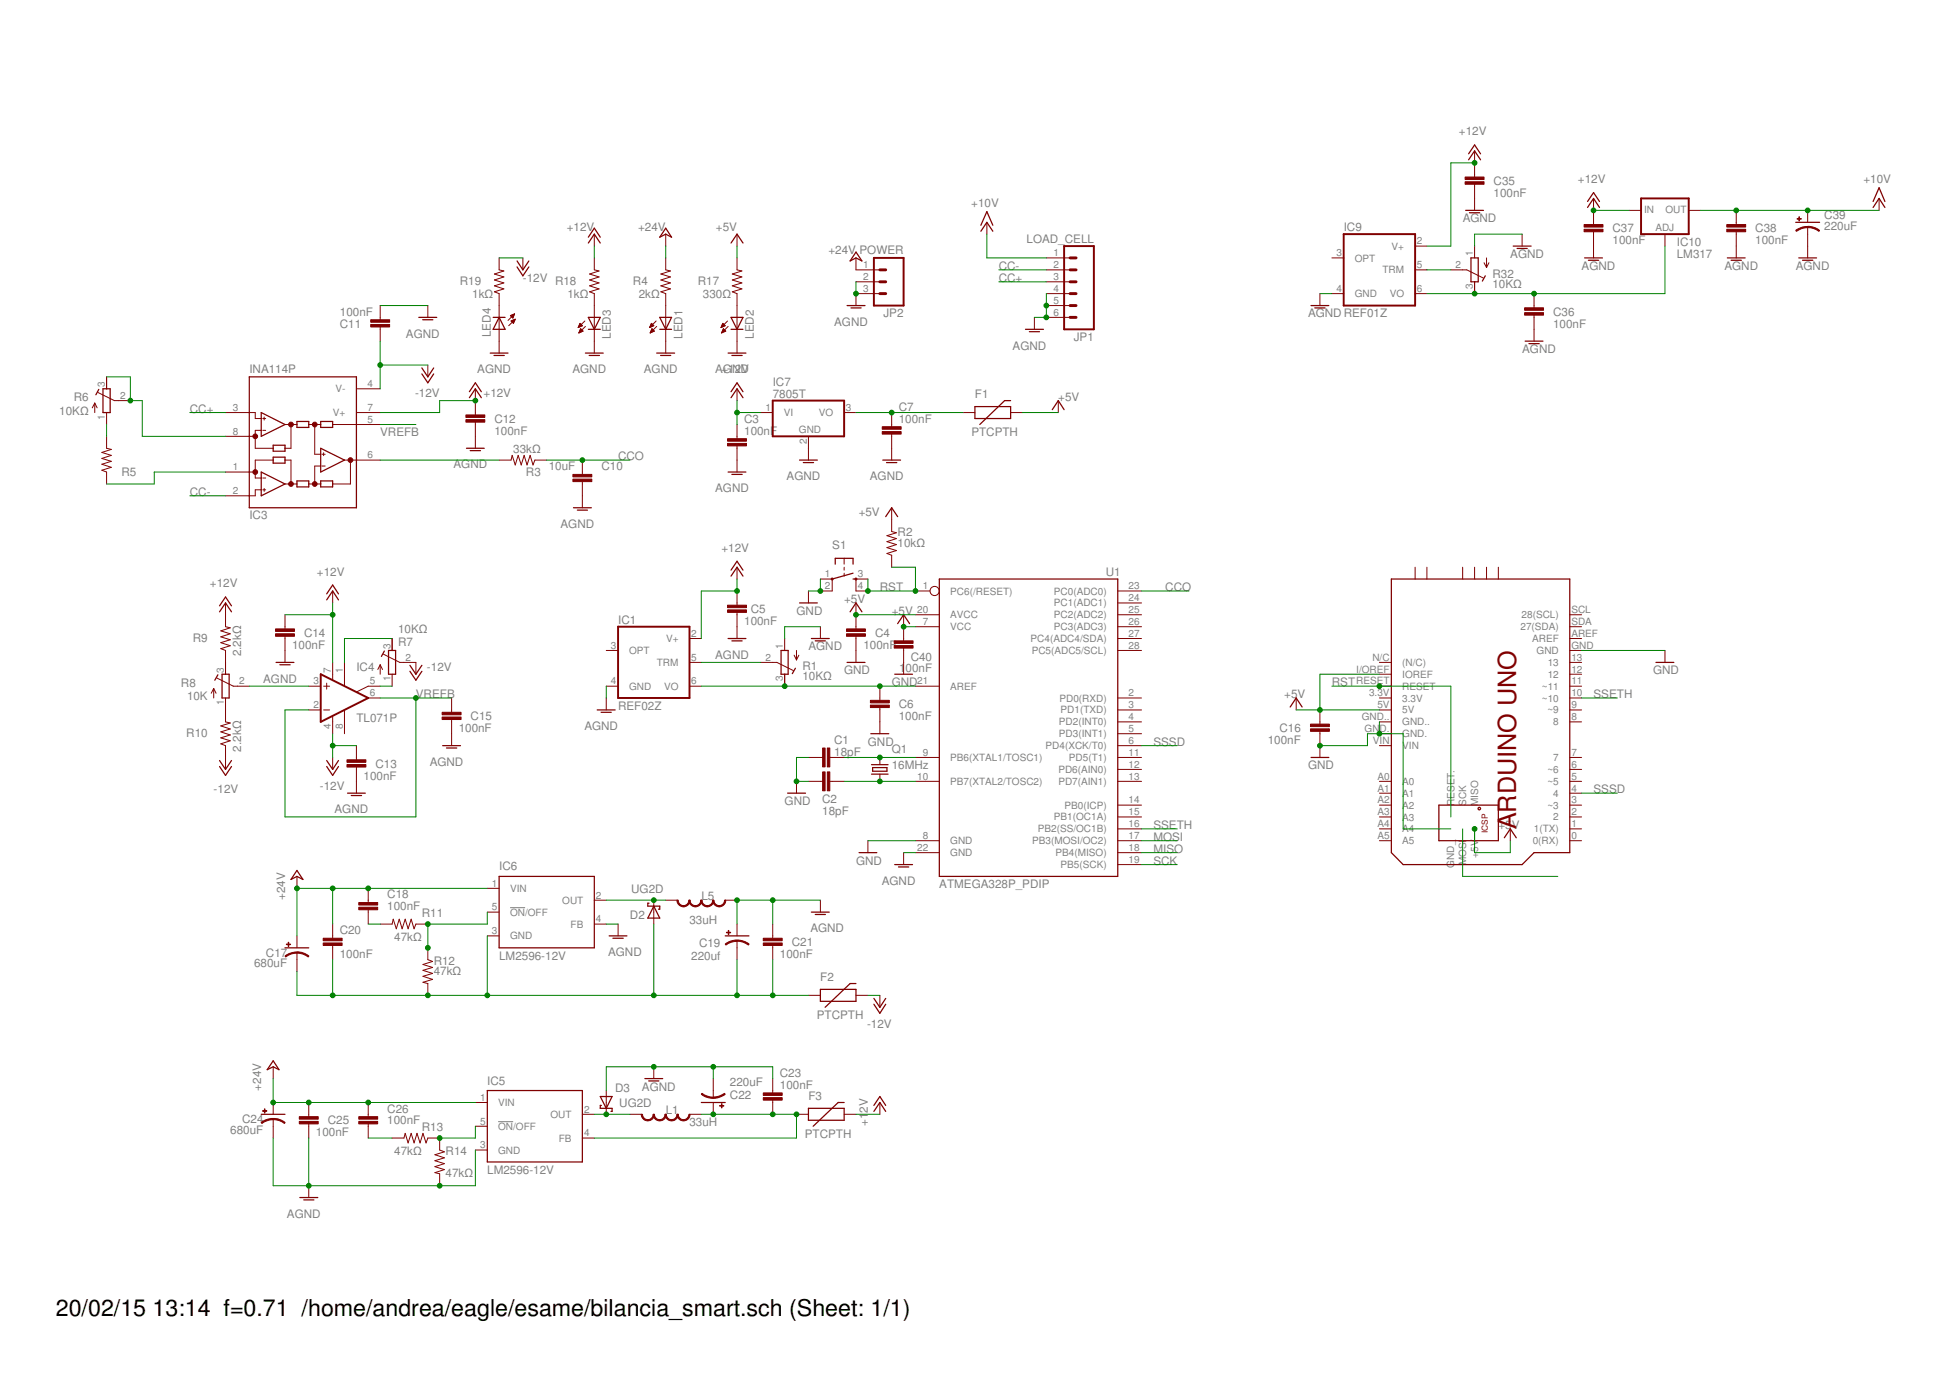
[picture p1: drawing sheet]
<svg xmlns="http://www.w3.org/2000/svg" width="297mm" height="210mm" viewBox="0 0 297 210" stroke-linecap="round" stroke-linejoin="round" font-family="sans-serif">
<defs><g id="words">
<text font-size="3.8" fill="#800000" x="231" y="126.3" transform="rotate(-90 231 126.3)">ARDUINO UNO</text>
<g font-size="3.5">
<text x="8.5" y="200.4">20/02/15</text>
<text x="23.2" y="200.4">13:14 f=0.71 /home/andrea/eagle/esame/bilancia_smart.sch (Sheet: 1/1)</text>
</g>
<g font-size="1.8" fill="#808080">
<text x="222.2" y="20.6">+12V</text>
<text x="227.5" y="30">100nF</text>
<text x="227.5" y="28.1">C35</text>
<text x="240.4" y="27.9">+12V</text>
<text x="283.8" y="27.9">+10V</text>
<text x="86.3" y="35.1">+12V</text>
<text x="97.2" y="35.1">+24V</text>
<text x="109.1" y="35.1">+5V</text>
<text x="147.9" y="31.5">+10V</text>
<text x="204.7" y="35.2">IC9</text>
<text x="222.8" y="33.9">AGND</text>
<text x="245.6" y="35.4">C37</text>
<text x="267.4" y="35.4">C38</text>
<text x="277.9" y="35">220uF</text>
<text x="277.9" y="33.4">C39</text>
<text x="126.2" y="38.8">+24V POWER</text>
<text x="152.1" y="41.1">CC-</text>
<text x="156.4" y="36.9">LOAD_CELL</text>
<text x="230.1" y="39.3">AGND</text>
<text x="240.9" y="41.1">AGND</text>
<text x="245.6" y="37.2">100nF</text>
<text x="255.4" y="39.3">LM317</text>
<text x="255.4" y="37.5">IC10</text>
<text x="262.7" y="41.1">AGND</text>
<text x="267.4" y="37.2">100nF</text>
<text x="273.5" y="41.1">AGND</text>
<text x="70.1" y="43.4">R19</text>
<text x="71.9" y="45.5">1kΩ</text>
<text x="79.7" y="42.9">-12V</text>
<text x="84.6" y="43.4">R18</text>
<text x="86.4" y="45.5">1kΩ</text>
<text x="96.4" y="43.4">R4</text>
<text x="97.3" y="45.5">2kΩ</text>
<text x="106.3" y="43.4">R17</text>
<text x="107.1" y="45.5">330Ω</text>
<text x="152.1" y="42.9">CC+</text>
<text x="227.3" y="43.8">10KΩ</text>
<text x="227.3" y="42.3">R32</text>
<text x="51.8" y="49.9">C11</text>
<text x="51.8" y="48.1">100nF</text>
<text x="61.8" y="51.4">AGND</text>
<text x="74.8" y="51.3" transform="rotate(-90 74.8 51.3)">LED4</text>
<text x="93.1" y="51.6" transform="rotate(-90 93.1 51.6)">LED3</text>
<text x="103.9" y="51.6" transform="rotate(-90 103.9 51.6)">LED1</text>
<text x="114.8" y="51.6" transform="rotate(-90 114.8 51.6)">LED2</text>
<text x="127.1" y="49.6">AGND</text>
<text x="134.6" y="48.4">JP2</text>
<text x="154.2" y="53.2">AGND</text>
<text x="163.6" y="52">JP1</text>
<text x="199.3" y="48.4">AGND REF01Z</text>
<text x="231.9" y="53.8">AGND</text>
<text x="236.6" y="49.9">100nF</text>
<text x="236.6" y="48.1">C36</text>
<text x="38" y="56.9">INA114P</text>
<text x="72.7" y="56.9">AGND</text>
<text x="87.2" y="56.9">AGND</text>
<text x="98.1" y="56.9">AGND</text>
<text x="108.9" y="56.9">A+G1ND</text>
<text x="111.9" y="56.9">2V</text>
<text x="117.7" y="58.8">IC7</text>
<text x="9" y="63.2">10KΩ</text>
<text x="11.3" y="61.1">R6</text>
<text x="28.9" y="62.8">CC+</text>
<text x="63.2" y="60.5">-12V</text>
<text x="73.7" y="60.5">+12V</text>
<text x="75.3" y="64.4">C12</text>
<text x="113.4" y="64.4">C3</text>
<text x="117.7" y="60.6">7805T</text>
<text x="136.9" y="64.4">100nF</text>
<text x="136.9" y="62.6">C7</text>
<text x="148.5" y="60.7">F1</text>
<text x="161.2" y="61">+5V</text>
<text x="57.9" y="66.5">VREFB</text>
<text x="69.1" y="71.4">AGND</text>
<text x="75.3" y="66.2">100nF</text>
<text x="78.2" y="69">33kΩ</text>
<text x="83.6" y="71.6">10uF</text>
<text x="91.6" y="71.6">C10</text>
<text x="94.2" y="70.1">CCO</text>
<text x="113.4" y="66.2">100nF</text>
<text x="148" y="66.5">PTCPTH</text>
<text x="18.5" y="72.4">R5</text>
<text x="28.9" y="75.5">CC-</text>
<text x="80.1" y="72.4">R3</text>
<text x="108.9" y="75">AGND</text>
<text x="119.8" y="73.2">AGND</text>
<text x="132.5" y="73.2">AGND</text>
<text x="38" y="79.1">IC3</text>
<text x="85.4" y="80.4">AGND</text>
<text x="126.8" y="83.7">S1</text>
<text x="130.8" y="78.6">+5V</text>
<text x="136.7" y="83.3">10kΩ</text>
<text x="136.7" y="81.7">R2</text>
<text x="32" y="89.5">+12V</text>
<text x="48.3" y="87.7">+12V</text>
<text x="109.9" y="84">+12V</text>
<text x="168.4" y="87.7">U1</text>
<text x="94.2" y="95">IC1</text>
<text x="113.4" y="95.2">100nF</text>
<text x="114.4" y="93.4">C5</text>
<text x="121.3" y="93.6">GND</text>
<text x="128.6" y="91.8">+5V</text>
<text x="134" y="90">RST</text>
<text x="135.8" y="93.6">+5V</text>
<text x="177.5" y="90">CCO</text>
<text x="29.4" y="97.8">R9</text>
<text x="36.7" y="100" transform="rotate(-90 36.7 100)">2.2kΩ</text>
<text x="44.5" y="98.8">100nF</text>
<text x="46.3" y="97">C14</text>
<text x="60.6" y="96.4">10KΩ</text>
<text x="60.6" y="98.4">R7</text>
<text x="108.9" y="100.4">AGND</text>
<text x="123.1" y="99.1">AGND</text>
<text x="131.5" y="98.8">100nF</text>
<text x="133.3" y="97">C4</text>
<text x="138.7" y="100.6">C40</text>
<text x="27.6" y="104.6">R8</text>
<text x="28.5" y="106.7">10K</text>
<text x="40.1" y="104">AGND</text>
<text x="54.3" y="102.3">IC4</text>
<text x="63.3" y="106.3">VREFB</text>
<text x="65" y="102.2">-12V</text>
<text x="122.2" y="103.6">10KΩ</text>
<text x="122.2" y="102.1">R1</text>
<text x="128.6" y="102.7">GND</text>
<text x="135.8" y="104.5">GND</text>
<text x="136.9" y="107.9">C6</text>
<text x="137" y="102.4">100nF</text>
<text x="195.6" y="106.3">+5V</text>
<text x="202.9" y="104.5">RST</text>
<text x="242.7" y="106.3">SSETH</text>
<text x="251.8" y="102.7">GND</text>
<text x="28.4" y="112.3">R10</text>
<text x="54.3" y="110">TL071P</text>
<text x="69.9" y="111.5">100nF</text>
<text x="71.7" y="109.7">C15</text>
<text x="89" y="111.2">AGND</text>
<text x="94.2" y="108.1">REF02Z</text>
<text x="127" y="113.3">C1</text>
<text x="132.2" y="113.6">GND</text>
<text x="136.9" y="109.7">100nF</text>
<text x="175.7" y="113.6">SSSD</text>
<text x="193.1" y="113.3">100nF</text>
<text x="194.9" y="111.5">C16</text>
<text x="36.7" y="114.5" transform="rotate(-90 36.7 114.5)">2.2kΩ</text>
<text x="55.4" y="118.7">100nF</text>
<text x="57.2" y="116.9">C13</text>
<text x="65.5" y="116.7">AGND</text>
<text x="127.1" y="115.1">18pF</text>
<text x="135.8" y="117.2">16MHz</text>
<text x="135.8" y="114.7">Q1</text>
<text x="199.3" y="117.2">GND</text>
<text x="32.5" y="120.8">-12V</text>
<text x="48.7" y="120.3">-12V</text>
<text x="51" y="123.9">AGND</text>
<text x="119.5" y="122.6">GND</text>
<text x="125.2" y="122.4">C2</text>
<text x="125.3" y="124.2">18pF</text>
<text x="242.7" y="120.8">SSSD</text>
<text x="130.4" y="131.7">GND</text>
<text x="175.7" y="131.7">SCK</text>
<text x="175.7" y="129.9">MISO</text>
<text x="175.7" y="128.1">MOSI</text>
<text x="175.7" y="126.3">SSETH</text>
<text x="228.2" y="126.3">+5V</text>
<text x="43.4" y="137.1" transform="rotate(-90 43.4 137.1)">+24V</text>
<text x="59" y="136.9">C18</text>
<text x="76" y="132.6">IC6</text>
<text x="96.1" y="135.9">UG2D</text>
<text x="106.8" y="137.1">L5</text>
<text x="134.3" y="134.8">AGND</text>
<text x="143.1" y="135.3">ATMEGA328P_PDIP</text>
<text x="51.8" y="142.3">C20</text>
<text x="59" y="138.7">100nF</text>
<text x="60.1" y="143.3">47kΩ</text>
<text x="64.3" y="139.7">R11</text>
<text x="96" y="140">D2</text>
<text x="105" y="140.8">33uH</text>
<text x="123.4" y="142">AGND</text>
<text x="38.7" y="147.4">680uF</text>
<text x="40.5" y="145.7">C17</text>
<text x="51.8" y="145.9">100nF</text>
<text x="66.1" y="148.5">47kΩ</text>
<text x="66.1" y="146.9">R12</text>
<text x="76" y="146.2">LM2596-12V</text>
<text x="92.6" y="145.6">AGND</text>
<text x="105.3" y="146.3">220uf</text>
<text x="106.5" y="144.3">C19</text>
<text x="118.8" y="145.9">100nF</text>
<text x="120.6" y="144.1">C21</text>
<text x="125" y="149.4">F2</text>
<text x="124.4" y="155.2">PTCPTH</text>
<text x="132.1" y="156.5">-12V</text>
<text x="39.8" y="166.1" transform="rotate(-90 39.8 166.1)">+24V</text>
<text x="74.2" y="165.2">IC5</text>
<text x="93.7" y="166.3">D3</text>
<text x="97.8" y="166.1">AGND</text>
<text x="111.2" y="165.5">220uF</text>
<text x="111.2" y="167.5">C22</text>
<text x="118.8" y="165.8">100nF</text>
<text x="118.8" y="164">C23</text>
<text x="123.1" y="167.6">F3</text>
<text x="35.1" y="172.7">680uF</text>
<text x="36.9" y="171.1">C24</text>
<text x="48.1" y="173.1">100nF</text>
<text x="49.9" y="171.3">C25</text>
<text x="59" y="171.3">100nF</text>
<text x="59" y="169.5">C26</text>
<text x="64.3" y="172.3">R13</text>
<text x="94.3" y="168.6">UG2D</text>
<text x="101.4" y="169.7">L1</text>
<text x="105" y="171.6">33uH</text>
<text x="122.6" y="173.4">PTCPTH</text>
<text x="132.2" y="171.6" transform="rotate(-90 132.2 171.6)">+1</text>
<text x="132.2" y="169.5" transform="rotate(-90 132.2 169.5)">2V</text>
<text x="60.1" y="175.9">47kΩ</text>
<text x="67.9" y="179.3">47kΩ</text>
<text x="67.9" y="175.9">R14</text>
<text x="74.2" y="178.8">LM2596-12V</text>
<text x="43.7" y="185.5">AGND</text>
</g>
<g font-size="1.5" fill="#808080">
<text x="250.4" y="32.5">IN</text>
<text x="252.2" y="35.1">ADJ</text>
<text x="253.7" y="32.5">OUT</text>
<text x="131.5" y="40.9">1</text>
<text x="160.5" y="39">1</text>
<text x="160.5" y="40.9">2</text>
<text x="203.6" y="39">3</text>
<text x="206.4" y="39.8">OPT</text>
<text x="210.6" y="41.6">TRM</text>
<text x="212" y="38">V+</text>
<text x="215.8" y="40.9">5</text>
<text x="215.8" y="37.2">2</text>
<text x="221.7" y="40.9">2</text>
<text x="224.4" y="39" transform="rotate(-90 224.4 39)">1</text>
<text x="131.5" y="42.7">2</text>
<text x="131.5" y="44.5">3</text>
<text x="160.5" y="42.7">3</text>
<text x="160.5" y="44.5">4</text>
<text x="160.5" y="46.3">5</text>
<text x="203.6" y="44.5">4</text>
<text x="206.4" y="45.3">GND</text>
<text x="211.7" y="45.3">VO</text>
<text x="215.8" y="44.5">6</text>
<text x="224.4" y="44" transform="rotate(-90 224.4 44)">3</text>
<text x="160.5" y="48.1">6</text>
<text x="16" y="59" transform="rotate(-90 16 59)">3</text>
<text x="51.1" y="59.8">V-</text>
<text x="56" y="59">4</text>
<text x="16" y="63.9" transform="rotate(-90 16 63.9)">1</text>
<text x="18.3" y="60.8">2</text>
<text x="35.5" y="62.6">3</text>
<text x="50.7" y="63.4">V+</text>
<text x="56" y="62.6">7</text>
<text x="56" y="64.4">5</text>
<text x="116.6" y="62.6">1</text>
<text x="119.4" y="63.4">VI</text>
<text x="121.7" y="65.9">GND</text>
<text x="124.7" y="63.4">VO</text>
<text x="128.8" y="62.6">3</text>
<text x="35.5" y="71.7">1</text>
<text x="35.5" y="66.2">8</text>
<text x="56" y="69.8">6</text>
<text x="122.9" y="67.6" transform="rotate(-90 122.9 67.6)">2</text>
<text x="35.5" y="75.3">2</text>
<text x="125.7" y="88">1</text>
<text x="125.7" y="89.8">2</text>
<text x="130.6" y="88">3</text>
<text x="130.6" y="89.8">4</text>
<text x="140.6" y="89.8">1</text>
<text x="171.9" y="89.8">23</text>
<text x="139.7" y="93.4">20</text>
<text x="140.6" y="95.2">7</text>
<text x="144.7" y="94.2">AVCC</text>
<text x="144.7" y="90.6">PC6(/RESET)</text>
<text x="160.5" y="96">PC3(ADC3)</text>
<text x="160.5" y="94.2">PC2(ADC2)</text>
<text x="160.5" y="92.4">PC1(ADC1)</text>
<text x="160.5" y="90.6">PC0(ADC0)</text>
<text x="171.9" y="95.2">26</text>
<text x="171.9" y="93.4">25</text>
<text x="171.9" y="91.6">24</text>
<text x="231.6" y="96">27(SDA)</text>
<text x="231.8" y="94.2">28(SCL)</text>
<text x="239.4" y="93.4">SCL</text>
<text x="239.4" y="95.2">SDA</text>
<text x="59.5" y="98.8" transform="rotate(-90 59.5 98.8)">3</text>
<text x="61.8" y="100.6">2</text>
<text x="93.1" y="98.8">3</text>
<text x="95.8" y="99.6">OPT</text>
<text x="100.1" y="101.4">TRM</text>
<text x="101.5" y="97.8">V+</text>
<text x="105.3" y="100.6">5</text>
<text x="105.3" y="97">2</text>
<text x="116.6" y="100.6">2</text>
<text x="119.3" y="98.8" transform="rotate(-90 119.3 98.8)">1</text>
<text x="144.7" y="96">VCC</text>
<text x="157" y="97.8">PC4(ADC4/SDA)</text>
<text x="157.2" y="99.6">PC5(ADC5/SCL)</text>
<text x="171.9" y="98.8">28</text>
<text x="171.9" y="97">27</text>
<text x="209.1" y="100.6">N/C</text>
<text x="213.6" y="101.4">(N/C)</text>
<text x="233.4" y="97.8">AREF</text>
<text x="234.1" y="99.6">GND</text>
<text x="235.8" y="101.4">13</text>
<text x="239.4" y="97">AREF</text>
<text x="239.4" y="98.8">GND</text>
<text x="239.4" y="100.6">13</text>
<text x="34.1" y="107.4" transform="rotate(-90 34.1 107.4)">1</text>
<text x="34.1" y="102.5" transform="rotate(-90 34.1 102.5)">3</text>
<text x="36.4" y="104.3">2</text>
<text x="47.8" y="107.9">2</text>
<text x="47.8" y="104.3">3</text>
<text x="50.4" y="102.5" transform="rotate(-90 50.4 102.5)">7</text>
<text x="52.2" y="102.5" transform="rotate(-90 52.2 102.5)">1</text>
<text x="56.4" y="104.3">5</text>
<text x="56.4" y="106.1">6</text>
<text x="59.5" y="103.8" transform="rotate(-90 59.5 103.8)">1</text>
<text x="93.1" y="104.3">4</text>
<text x="95.8" y="105.1">GND</text>
<text x="101.2" y="105.1">VO</text>
<text x="105.3" y="104.3">6</text>
<text x="119.3" y="103.8" transform="rotate(-90 119.3 103.8)">3</text>
<text x="139.7" y="104.3">21</text>
<text x="144.7" y="105.1">AREF</text>
<text x="161.4" y="106.9">PD0(RXD)</text>
<text x="171.9" y="107.9">3</text>
<text x="171.9" y="106.1">2</text>
<text x="206.6" y="104.3">RESET</text>
<text x="206.6" y="102.5">I/OREF</text>
<text x="208.5" y="106.1">3.3V</text>
<text x="209.8" y="107.9">5V</text>
<text x="213.6" y="106.9">3.3V</text>
<text x="213.6" y="105.1">RESET</text>
<text x="213.6" y="103.2">IOREF</text>
<text x="234.9" y="105.1">~11</text>
<text x="234.9" y="106.9">~10</text>
<text x="235.8" y="103.2">12</text>
<text x="239.4" y="102.5">12</text>
<text x="239.4" y="104.3">11</text>
<text x="239.4" y="106.1">10</text>
<text x="239.4" y="107.9">9</text>
<text x="50.4" y="111.1" transform="rotate(-90 50.4 111.1)">4</text>
<text x="52.2" y="111.1" transform="rotate(-90 52.2 111.1)">8</text>
<text x="161.3" y="112.3">PD3(INT1)</text>
<text x="161.3" y="110.5">PD2(INT0)</text>
<text x="161.6" y="108.7">PD1(TXD)</text>
<text x="171.9" y="113.3">6</text>
<text x="171.9" y="111.5">5</text>
<text x="171.9" y="109.7">4</text>
<text x="207.4" y="109.7">GND..</text>
<text x="207.9" y="111.5">GND.</text>
<text x="209.1" y="113.3">VIN</text>
<text x="213.6" y="112.3">GND.</text>
<text x="213.6" y="110.5">GND..</text>
<text x="213.6" y="108.7">5V</text>
<text x="235.7" y="108.7">~9</text>
<text x="236.6" y="110.5">8</text>
<text x="239.4" y="109.7">8</text>
<text x="139.7" y="118.8">10</text>
<text x="140.6" y="115.1">9</text>
<text x="144.7" y="119.6">PB7(XTAL2/TOSC2)</text>
<text x="144.7" y="115.9">PB6(XTAL1/TOSC1)</text>
<text x="159.3" y="114.1">PD4(XCK/T0)</text>
<text x="161.2" y="119.5">PD7(AIN1)</text>
<text x="161.2" y="117.7">PD6(AIN0)</text>
<text x="162.8" y="115.9">PD5(T1)</text>
<text x="171.9" y="118.8">13</text>
<text x="171.9" y="116.9">12</text>
<text x="171.9" y="115.1">11</text>
<text x="209.8" y="118.8">A0</text>
<text x="213.6" y="119.6">A0</text>
<text x="213.6" y="114.1">VIN</text>
<text x="235.7" y="117.7">~6</text>
<text x="235.7" y="119.5">~5</text>
<text x="236.6" y="115.9">7</text>
<text x="239.4" y="115.1">7</text>
<text x="239.4" y="116.9">6</text>
<text x="239.4" y="118.8">5</text>
<text x="160.5" y="125">PB1(OC1A)</text>
<text x="162.2" y="123.2">PB0(ICP)</text>
<text x="171.9" y="124.2">15</text>
<text x="171.9" y="122.4">14</text>
<text x="209.8" y="124.2">A3</text>
<text x="209.8" y="122.4">A2</text>
<text x="209.8" y="120.6">A1</text>
<text x="213.6" y="125">A3</text>
<text x="213.6" y="123.2">A2</text>
<text x="213.6" y="121.4">A1</text>
<text x="221.5" y="122.8" transform="rotate(-90 221.5 122.8)">RESET.</text>
<text x="223.4" y="122.8" transform="rotate(-90 223.4 122.8)">SCK</text>
<text x="225.2" y="122.8" transform="rotate(-90 225.2 122.8)">MISO</text>
<text x="235.7" y="123.2">~3</text>
<text x="236.6" y="121.4">4</text>
<text x="236.6" y="125">2</text>
<text x="239.4" y="120.6">4</text>
<text x="239.4" y="122.4">3</text>
<text x="239.4" y="124.2">2</text>
<text x="139.7" y="129.6">22</text>
<text x="140.6" y="127.8">8</text>
<text x="144.7" y="128.6">GND</text>
<text x="144.7" y="130.4">GND</text>
<text x="157.2" y="128.6">PB3(MOSI/OC2)</text>
<text x="158.1" y="126.8">PB2(SS/OC1B)</text>
<text x="160.8" y="130.4">PB4(MISO)</text>
<text x="171.9" y="131.4">19</text>
<text x="171.9" y="129.6">18</text>
<text x="171.9" y="127.8">17</text>
<text x="171.9" y="126">16</text>
<text x="209.8" y="127.8">A5</text>
<text x="209.8" y="126">A4</text>
<text x="213.6" y="128.6">A5</text>
<text x="213.6" y="126.8">A4</text>
<text x="223.3" y="131.8" transform="rotate(-90 223.3 131.8)">MOSI</text>
<text x="225.2" y="130.7" transform="rotate(-90 225.2 130.7)">+</text>
<text x="225.2" y="129.8" transform="rotate(-90 225.2 129.8)">5V</text>
<text x="233.5" y="128.6">0(RX)</text>
<text x="233.6" y="126.8">1(TX)</text>
<text x="239.4" y="126">1</text>
<text x="239.4" y="127.8">0</text>
<text x="74.9" y="135.1">1</text>
<text x="77.7" y="135.9">VIN</text>
<text x="85.6" y="137.7">OUT</text>
<text x="90.8" y="136.9">2</text>
<text x="161.6" y="132.2">PB5(SCK)</text>
<text x="221.5" y="132.2" transform="rotate(-90 221.5 132.2)">GND_</text>
<text x="74.9" y="138.7">5</text>
<text x="74.9" y="142.3">3</text>
<text x="77.7" y="139.5">ON/OFF</text>
<text x="77.7" y="143.1">GND</text>
<text x="86.9" y="141.3">FB</text>
<text x="90.8" y="140.5">4</text>
<text x="73.1" y="167.7">1</text>
<text x="73.1" y="171.3">5</text>
<text x="75.9" y="168.5">VIN</text>
<text x="75.9" y="172.1">ON/OFF</text>
<text x="83.8" y="170.3">OUT</text>
<text x="85.1" y="173.9">FB</text>
<text x="89" y="169.5">2</text>
<text x="89" y="173.1">4</text>
<text x="73.1" y="174.9">3</text>
<text x="75.9" y="175.7">GND</text>
</g>
<text font-size="1.3" fill="#800000" x="226.6" y="126.9" transform="rotate(-90 226.6 126.9)">ICSP</text>
</g></defs>
<path d="M77.7 138.3h2.3M75.9 170.9h2.3" fill="none" stroke="#808080" stroke-width=".15"/>
<g fill="none" stroke="#800000" stroke-width=".19">
<path d="M78.8 39.8l.9 1.3 .9-1.3M89.6 37l.9-1.3 .9 1.3M89.6 36.1l.9-1.3 .9 1.3M101.4 34.8l.9 1.3-.9-.4-.9 .4zM111.4 37l.9-1.3 .9 1.3M130.4 38.4l.9 1.4-.9-.5-.9 .5zM149.4 35.2l.9-1.3 .9 1.3M149.4 34.3l.9-2.1 .9 2.1M223.3 32h2.7M223.7 24.3l.9-1.3 .9 1.3M223.7 23.4l.9-1.3 .9 1.3M223.8 32.4h1.6"/>
<path d="M224.1 39.3h1.1v3.6h-1.1zM230.5 37.5h2.7M231.1 37.8h1.5M241.4 39.3h2.7M241.8 31.6l.9-1.4 .9 1.4M241.8 30.7l.9-1.4 .9 1.4M242 39.6h1.5M263.1 39.3h2.7M263.7 39.6h1.6M273.5 33.9h3.7M274 39.3h2.7M274.6 39.6h1.5"/>
<path d="M285.3 31.6l.9-1.4 .9 1.4M285.3 30.7l.9-2.1 .9 2.1M15 59.3l-.4 .8M15.7 59.2h1.1v3.6h-1.1zM38 57.4h16.3v19.9h-16.3zM63.8 48.3h2.7M64.3 56l.9 1.4 .9-1.4M64.3 57l.9 1.3 .9-1.3M64.4 48.7h1.5M71.5 59.7l.9-1.4 .9 1.4M74.7 53.8h2.7M75.1 48.3h1.8"/>
<path d="M75.2 54.1h1.6M76 48.3l.9 1.9h-1.8zM78.8 40.7l.9 1.3 .9-1.3M89.2 53.8h2.7M89.6 48.3h1.8l-.9 1.9zM89.6 50.2h1.8M89.7 54.1h1.6M100 53.8h2.8M100.5 48.3h1.8l-.9 1.9zM100.5 50.2h1.8M100.6 54.1h1.6M110.9 53.8h2.7"/>
<path d="M111.4 48.3h1.8l-.9 1.9zM111.4 50.2h1.8M111.4 59.7l.9-1.4 .9 1.4M111.5 54.1h1.6M129 46.5h2.8M129.6 46.9h1.6M156.2 50.2h2.7M156.8 50.5h1.5M199.7 46.5h2.7M200.3 46.9h1.5M226.3 42l-.5 .8M232.3 52h2.7"/>
<path d="M232.9 52.3h1.6M39.8 62.8l3.6 1.9-3.6 1.8zM39.8 71.9l3.6 1.8-3.6 1.8zM41.6 67.8h1.8v.9h-1.8zM41.6 69.6h1.8v.9h-1.8zM45.2 64.2h1.8v.9h-1.8zM45.2 73.3h1.8v.9h-1.8zM48.9 73.3h1.8v.9h-1.8zM48.9 64.2h1.8v.9h-1.8zM48.9 68.3l3.6 1.8-3.6 1.8zM71.1 68.3h2.7M71.5 60.6l.9-1.4 .9 1.4"/>
<path d="M71.6 68.6h1.6M87.4 77.3h2.7M87.9 77.7h1.6M110.9 71.9h2.7M111.4 60.6l.9-1.4 .9 1.4M111.5 72.3h1.6M121.8 70.1h2.7M122.4 70.5h1.5M134.5 70.1h2.7M134.9 78.7l.9-1.4 .9 1.4M135 70.5h1.6M148.5 61.9h5.4v1.9h-5.4z"/>
<path d="M153.9 61h-.9l-3.8 3.7M160.3 62.4l.9-1.4 .9 1.4M33.4 93.2l1-1.4 .9 1.4M33.4 92.3l1-1.4 .9 1.4M49.8 91.4l.9-1.4 .9 1.4M49.8 90.5l.9-1.4 .9 1.4M58.5 99.2l-.4 .8M59.2 99.1h1.1v3.6h-1.1zM110.9 97.3h2.7M111.4 87.8l.9-1.4 .9 1.4M111.4 86.8l.9-1.3 .9 1.3M111.5 97.6h1.6"/>
<path d="M119 99.1h1.1v3.6h-1.1zM121.8 91.8h2.7M123.6 97.3h2.7M124.2 97.6h1.5M127.2 85.9v-.9h2.7v.9M129.5 93.2l.9-1.4 .9 1.4M129.9 88.2h.5M129.9 87.3l-3.1 .9M136.7 95l.9-1.4 1 1.4M143.1 88.2h27.2v45.3h-27.2zM211.9 88.2h27.2v41.7h-5.4l-1.8 1.8h-18.2l-1.8-1.8zM33.2 102.8l-.5 .8"/>
<path d="M33.4 115.8l1 1.4 .9-1.4M33.4 116.8l1 1.3 .9-1.3M33.8 102.7h1.1v3.6h-1.1zM42.1 100.9h2.7M42.6 101.3h1.6M49.8 115.8l.9 1.4 .9-1.4M49.8 116.8l.9 1.3 .9-1.3M62.4 101.3l1 1.4 .9-1.4M62.4 102.3l1 1.3 .9-1.3M67.4 113.6h2.7M68 113.9h1.6M91 108.1h2.7"/>
<path d="M91.6 108.5h1.5M121.2 101.8l-.5 .8M129 100.9h2.8M132.7 111.8h2.7M132.8 117.9h2.5M132.8 116.5h2.5M132.9 116.9h2.2v.6h-2.2zM136.3 102.7h2.7M196.5 107.7l.9-1.4 1 1.4M199.7 115.4h2.7M252.2 100.9h2.8M45.2 132.6l.9 1.4-.9-.5-.9 .5z"/>
<path d="M52.9 120.8h2.7M53.5 121.2h1.6M76 133.5h14.5v10.9h-14.5zM98.9 137.6h-.2v.4h1.8v.5h-.2M99.6 138l.9 1.8h-1.8zM120 120.8h2.7M123.6 138.9h2.7M124.2 139.3h1.5M130.9 129.9h2.7M136.3 131.7h2.7M136.9 132.1h1.5M219.2 122.6h9v5.5h-9z"/>
<path d="M229.2 127.6l.9-1.3 .9 1.3M43.4 144.4h3.6M92.8 142.6h2.7M93.4 142.9h1.5M110.5 142.6h3.6M125 150.7h5.4v1.8h-5.4zM130.4 149.8h-.9l-3.8 3.6M133.1 152.1l.9 1.3 .9-1.3M133.1 153l.9 1.3 .9-1.3M39.8 169.7h3.6M41.6 161.6l.9 1.3-.9-.4-.9 .4zM74.2 166.1h14.5v10.9h-14.5z"/>
<path d="M91.4 167h1.8l-.8 1.8zM91.6 168.4h-.2v.4h1.8v.5h-.1M98.2 164.3h2.7M98.8 164.7h1.6M106.8 167.9h3.7M123.1 168.8h5.5v1.8h-5.5zM128.6 167.9h-.9l-3.8 3.7M133.1 169.3l.9-1.4 .9 1.4M133.1 168.4l.9-1.4 .9 1.4M45.7 182.4h2.7M46.3 182.8h1.5"/>
<circle cx="225.3" cy="123.2" r=".19"/>
</g>
<g fill="none" stroke="#800000" stroke-width=".15">
<path d="M76 39.3v1.8l.8 .2-1.5 .4 1.5 .5-1.5 .5 1.5 .4-1.5 .4 1.5 .5-1.5 .4 .7 .3v9.1M79.7 39.3v1.8M90.5 35.7v1.8M90.5 39.3v1.8l.7 .2-1.4 .4 1.4 .5-1.4 .5 1.4 .4-1.4 .4 1.4 .5-1.4 .4 .7 .3v9.1M101.4 35.7v1.8M101.4 39.3v1.8l.7 .2-1.4 .4 1.4 .5-1.4 .5 1.4 .4-1.4 .4 1.4 .5-1.4 .4 .7 .3v9.1M112.3 35.7v1.8M112.3 39.3v1.8l.7 .2-1.5 .4 1.5 .5-1.5 .5 1.5 .4-1.5 .4 1.5 .5-1.5 .4 .8 .3v9.1M130.4 39.3v1.8h3.6M150.3 33.9v1.8M159.4 39.3h3.6M202.9 39.3h1.8"/>
<path d="M215.6 37.5h1.8M224.6 23v4M224.6 28.1v3.9M224.6 37.5v1.8M226.4 39.3v1.4M231.9 35.7v1.8M242.7 30.2v4M242.7 35.3v4M248.2 32h1.8M253.6 35.7v1.8M257.2 32h1.8M264.5 32v2.2"/>
<path d="M264.5 35.3v4M275.4 32v1.9M275.4 34.6v4.7M286.2 30.2v1.8M14.9 59.8l2.5 1.2h2.5M16.2 57.4v1.8M54.3 59.2h3.6M57.9 46.5v2.2M57.9 49.8v2.2M65.2 46.5v1.8M65.2 55.6v1.8M72.4 59.2v4"/>
<path d="M77.7 48.1l.7-.3-.3 .7zM77.8 48.1h.5M77.8 48.2h.4M77.9 48.9h.5M77.9 48.2h.3M77.9 48h.4M78 49h.3M78 48.9h.4M78 48.3h.2M78 49.1h.3M78.1 48.4h.1M78.1 49.1h.2"/>
<path d="M78.1 47.9h.2M78.1 48.8h.3M78.2 49.2h.1M78.3 48.7h.1M78.3 47.9h.1M78.4 47.8l-1 1M78.5 48.6l-1 1M78.5 48.6l-.3 .7M78.5 48.6l-.6 .3 .3 .4M88.1 49.8h.1M88.1 49.8h.2M88.2 49.7h.3"/>
<path d="M88.2 50.7h.1M88.2 49.6h.5M88.2 50.6h.2M88.2 49.6h.4M88.2 50.5h.4M88.3 49.5h.3M88.3 50.5h.4M88.3 49.4h.2M88.3 50.4h.5M88.3 49.3h.1M88.3 50.3h.4M88.4 50.2h.2"/>
<path d="M88.4 50.2h.1M88.4 50.1h.1M88.5 50.1l-.3 .6M88.5 50.1l.3 .3-.6 .3M88.7 49.6l-.4-.3-.2 .6M88.7 49.6l-.6 .3M89.1 48.9l-1 1M89.2 49.7l-1 1M99 49.8h.1M99 49.8h.2M99 49.7h.4M99.1 50.7h.1"/>
<path d="M99.1 49.6h.5M99.1 50.6h.2M99.1 49.6h.4M99.1 50.5h.3M99.1 49.5h.3M99.1 50.5h.5M99.2 49.4h.2M99.2 50.4h.4M99.2 49.3h.1M99.2 50.3h.4M99.3 50.2h.2M99.3 50.2h.1"/>
<path d="M99.3 50.1l-.3 .6M99.3 50.1l.4 .3-.7 .3M99.3 50.1h.1M99.6 49.6l-.4-.3-.2 .6M99.6 49.6l-.6 .3M99.9 48.9l-.9 1M100 49.7l-1 1M109.9 49.8h.1M109.9 49.8h.2M109.9 49.7h.4M109.9 50.7h.1M109.9 49.6h.5"/>
<path d="M110 50.6h.1M110 49.6h.4M110 50.5h.3M110 49.5h.3M110 50.5h.5M110 49.4h.2M110 50.4h.5M110.1 49.3h.1M110.1 50.3h.3M110.1 49.3l.4 .3-.7 .3zM110.1 50.2h.3M110.2 50.2h.1"/>
<path d="M110.2 50.1h.1M110.2 50.1l-.3 .6M110.2 50.1l.4 .3-.7 .3M110.8 48.9l-1 1M110.9 49.7l-1 1M112.3 59.2v1.8M130.4 42.9h3.6M134 44.7h-3.6v1.8M157.6 48.3v1.9M159.4 41.1h3.6M159.4 42.9h3.6M159.4 44.7h3.6"/>
<path d="M159.4 46.5h3.6M159.4 48.3h3.6M201.1 44.7v1.8M202.9 44.7h1.8M215.6 41.1h1.8M215.6 44.7h1.8M221 41.1h2.4l2.6 1.3M224.6 42.9v1.8M226.1 40l.3 .7M226.8 40l-.4 .7M233.7 44.7v2.2M233.7 48v4"/>
<path d="M14.4 61.4v1.4M14.4 61.4l-.3 .7M14.4 61.4l.4 .7M16.2 66.5v1.8l.8 .2-1.5 .4 1.5 .5-1.5 .4 1.5 .5-1.5 .4 1.5 .5-1.5 .4 .7 .3v1.8M16.2 62.8v1.9M34.4 62.8h4.5v1h.9M34.4 71.9h4.5M34.4 66.5h4.5M39.8 74.6h-.9v.9h-4.5M39.8 65.6h-.9v2.7h2.7M40 74.6h.5M40 72.8h.5"/>
<path d="M40 65.6h.5M40 63.8h.5M40.2 63.5v.5M40.2 74.4v.4M41.6 70.1h-2.7v2.7h.9M43.4 70.1h.9v3.6M43.4 73.7h1.8M43.4 64.7h1.8M44.3 64.7v3.6h-.9M47 73.7h1.9M47 64.7h1.9M47.9 64.7v4.5h1"/>
<path d="M48.9 71h-1v2.7M49.1 69.2h.4M49.1 71h.4M49.3 69v.4M50.7 64.7h7.2M52.5 70.1h5.4M53.4 70.1v3.6h-2.7M54.3 62.8h3.6M72.4 64.3v4M76 70.1h1.9l.1-.7 .5 1.4 .4-1.4 .5 1.4 .4-1.4 .5 1.4 .5-1.4 .4 1.4 .3-.7h1.8M88.7 70.1v2.2M88.7 73.4v3.9"/>
<path d="M112.3 64.7v2.1M112.3 67.9v4M115.9 62.8h1.8M123.1 66.5v3.6M128.6 62.8h1.8M135.8 77.3v3.7l.7 .2-1.4 .4 1.4 .4-1.4 .5 1.4 .5-1.4 .4 1.4 .5-1.4 .4 .7 .3v1.8M135.8 62.8v2.2M135.8 66.1v4M146.7 62.8h1.8M153.9 62.8h1.9M161.2 61v1.8M34.4 91.8v3.7l.7 .1-1.5 .5 1.5 .4-1.5 .5 1.5 .5-1.5 .4 1.5 .5-1.5 .4 .8 .3v3.6"/>
<path d="M43.4 93.6v2.2M43.4 96.9v4M50.7 90v1.8M58.4 99.6l2.5 1.3h2.5v1.8M59.7 97.3v1.8M92.4 99.1h1.7M105 97.3h1.8M112.3 86.4v1.8M112.3 90v2.2M112.3 93.3v4M119.5 97.3v1.8M121 99.8l.3 .7"/>
<path d="M121.3 99.1v1.4M121.7 99.8l-.4 .7M123.1 90v1.8M125 88.2h1.8v1.8h-1.8M125 95.5v1.8M128.6 85v.9M128.6 86.4v.4M128.6 87.3v.5M130.4 91.8v4M130.4 96.9v4M132.2 88.2h-1.8v1.8h1.8M137.6 93.6v4"/>
<path d="M137.6 98.7v4M139.4 95.5h3.7M139.4 93.6h3.7M139.4 90h2.3M170.3 95.5h3.6M170.3 93.6h3.6M170.3 99.1h3.6M170.3 97.3h3.6M170.3 91.8h3.6M170.3 90h3.6M215.6 86.4v1.8M217.4 86.4v1.8"/>
<path d="M222.8 86.4v1.8M224.6 86.4v1.8M226.4 86.4v1.8M228.2 86.4v1.8M239.1 95.5h1.8M239.1 93.6h1.8M239.1 99.1h1.8M239.1 97.3h1.8M253.6 99.1v1.8M32.6 104.9v1.4M32.6 104.9l-.4 .7M32.6 104.9l.3 .7"/>
<path d="M33 103.3l2.5 1.2h2.5M34.4 106.3v3.7l.7 .1-1.5 .5 1.5 .4-1.5 .5 1.5 .5-1.5 .4 1.5 .4-1.5 .5 .8 .3v3.6M47 104.5h1.9M47 108.1h1.9M49.3 104.5h.9M49.3 108.1h.9M49.8 104.1v.9M50.7 100.9v2.6M50.7 109.1v2.7M50.7 115.4v1.8M52.5 100.9v3.6M52.5 108.2v3.6"/>
<path d="M54.3 113.6v2.1M54.3 116.8v4M56.1 106.3h1.8M57.9 104.5h-1.8l-1.8 .9M57.9 101.3v1.4M57.9 101.3l-.3 .7M57.9 101.3l.4 .7M59.7 102.7v1.8M68.8 106.3v2.2M68.8 109.6v4M92.4 104.5h1.7M92.4 106.3v1.8"/>
<path d="M105 104.5h1.8M105 100.9h1.8M115.9 100.9h2.4l2.6 1.3M119.5 102.7v1.8M121.3 119v1.8M123.1 119h2.2M123.1 115.4h2.2M126.4 119h2.2M126.4 115.4h2.2M134 104.5v2.2M134 107.8v4M134 115.4v1.1"/>
<path d="M134 117.9v1.1M139.4 119h3.7M139.4 115.4h3.7M139.4 104.5h3.7M170.3 119h3.6M170.3 115.4h3.6M170.3 117.2h3.6M170.3 113.6h3.6M170.3 111.8h3.6M170.3 110h3.6M170.3 108.1h3.6M170.3 106.3h3.6"/>
<path d="M197.4 106.3v1.8M201.1 108.1v2.2M201.1 111.4v4M210.1 119h1.8M210.1 104.5h1.8M210.1 113.6h1.8M210.1 111.8h1.8M210.1 110h1.8M210.1 108.1h1.8M210.1 106.3h1.8M210.1 100.9h1.8M210.1 102.7h1.8"/>
<path d="M239.1 119h1.8M239.1 115.4h1.8M239.1 104.5h1.8M239.1 117.2h1.8M239.1 110h1.8M239.1 108.1h1.8M239.1 106.3h1.8M239.1 100.9h1.8M239.1 102.7h1.8M45.2 133.5v1.8M56.1 135.3v2.2M56.1 138.6v2.2"/>
<path d="M74.2 135.3h1.8M74.2 138.9h1.8M90.5 137.1h1.9M99.6 137.1v3.7M101.4 137.1h1.8M110.5 137.1h1.8M125 137.1v1.8M132.2 128.1v1.8M137.6 129.9v1.8M139.4 128.1h3.7M139.4 129.9h3.7M170.3 131.7h3.6"/>
<path d="M170.3 128.1h3.6M170.3 129.9h3.6M170.3 126.3h3.6M170.3 124.4h3.6M170.3 122.6h3.6M210.1 128.1h1.8M210.1 126.3h1.8M210.1 124.4h1.8M210.1 122.6h1.8M210.1 120.8h1.8M230.1 126.3v1.8M239.1 128.1h1.8"/>
<path d="M239.1 126.3h1.8M239.1 124.4h1.8M239.1 122.6h1.8M239.1 120.8h1.8M45.2 142.6v1.8M45.2 145.1v2.9M50.7 140.8v2.1M50.7 144v2.2M57.9 140.8h1.8l.2-.8 .5 1.5 .4-1.5 .5 1.5 .4-1.5 .5 1.5 .4-1.5 .5 1.5 .3-.7h1.8M65.2 144.4v1.8l.7 .3-1.5 .4 1.5 .5-1.5 .4 1.5 .5-1.5 .4 1.5 .5-1.5 .4 .8 .2v1.8M74.2 142.6h1.8M90.5 140.8h1.9"/>
<path d="M94.1 140.8v1.8M112.3 140.8v1.8M112.3 143.3v2.9M117.7 140.8v2.1M117.7 144v2.2M123.1 151.6h1.9M130.4 151.6h1.8M134 151.6v1.8M41.6 162.5v1.8M41.6 167.9v1.8M41.6 170.5v2.9M47 167.9v2.2"/>
<path d="M47 171.2v2.2M56.1 167.9v2.2M56.1 171.2v2.2M59.7 173.4h1.8l.2-.8 .5 1.5 .4-1.5 .5 1.5 .4-1.5 .5 1.5 .4-1.5 .5 1.5 .3-.7h1.8v1.8l.7 .3-1.4 .4 1.4 .5-1.4 .4 1.4 .4-1.4 .5 1.4 .5-1.4 .4 .7 .2v1.8M72.4 167.9h1.8M72.4 171.6h1.8M72.4 175.2h1.8M88.7 169.7h1.8M88.7 173.4h1.8M92.4 166.1v3.6M96 169.7h1.8M99.6 162.5v1.8"/>
<path d="M105 169.7h1.8M108.6 164.3v2.9M108.6 167.9v1.8M117.7 164.3v2.2M117.7 167.6v2.1M121.3 169.7h1.8M128.6 169.7h1.8M134 167.9v1.8M47 180.6v1.8"/>
<circle cx="142.4" cy="90" r=".7"/>
</g>
<g fill="none" stroke="#800000" stroke-width=".3">
<path d="M133.1 39.3h4.5v7.2h-4.5zM162.1 37.5h4.5v12.7h-4.5zM204.7 35.7h10.9v10.8h-10.9zM250 30.2h7.2v5.5h-7.2zM117.7 61h10.9v5.5h-10.9zM94.1 95.5h10.9v10.8h-10.9zM48.9 102.7l7.2 3.6-7.2 3.7z"/>
<circle cx="126.8" cy="88.2" r=".08"/>
<circle cx="130.4" cy="88.2" r=".08"/>
</g>
<g fill="#800000" stroke="#800000" stroke-width=".15">
<path d="M125.3 117.6h.4v2.9h-.4z"/>
<path d="M126 117.6h.4v2.9h-.4z"/>
<path d="M125.3 113.9h.4v2.9h-.4z"/>
<path d="M126 113.9h.4v2.9h-.4z"/>
<path d="M128.9 96.5h2.9v.4h-2.9z"/>
<path d="M128.9 95.8h2.9v.4h-2.9z"/>
<path d="M110.8 92.2h2.9v.4h-2.9z"/>
<path d="M110.8 92.9h2.9v.4h-2.9z"/>
<path d="M132.6 107.4h2.9v.4h-2.9z"/>
<path d="M132.6 106.7h2.9v.4h-2.9z"/>
<path d="M87.3 73h2.8v.4h-2.8z"/>
<path d="M87.3 72.3h2.8v.3h-2.8z"/>
<path d="M56.5 48.7h2.9v.4h-2.9z"/>
<path d="M56.5 49.4h2.9v.4h-2.9z"/>
<path d="M71 63.9h2.9v.4h-2.9z"/>
<path d="M71 63.2h2.9v.4h-2.9z"/>
<path d="M52.9 116.5h2.8v.3h-2.8z"/>
<path d="M52.9 115.7h2.8v.4h-2.8z"/>
<path d="M42 96.5h2.9v.4h-2.9z"/>
<path d="M42 95.8h2.9v.4h-2.9z"/>
<path d="M67.4 109.2h2.8v.4h-2.8z"/>
<path d="M67.4 108.5h2.8v.4h-2.8z"/>
<path d="M199.6 111h2.9v.4h-2.9z"/>
<path d="M199.6 110.3h2.9v.4h-2.9z"/>
<path d="M43.6 143.8h.7v.1h-.7z"/>
<path d="M43.9 143.5h.1v.7h-.1z"/>
<path d="M54.7 137.5h2.8v.4h-2.8z"/>
<path d="M54.7 138.2h2.8v.4h-2.8z"/>
<path d="M110.7 142h.6v.1h-.6z"/>
<path d="M110.9 141.7h.1v.7h-.1z"/>
<path d="M49.2 142.9h2.9v.4h-2.9z"/>
<path d="M49.2 143.6h2.9v.4h-2.9z"/>
<path d="M116.3 142.9h2.8v.4h-2.8z"/>
<path d="M116.3 143.6h2.8v.4h-2.8z"/>
<path d="M109.6 168.4h.7v.1h-.7z"/>
<path d="M109.9 168.1h.1v.7h-.1z"/>
<path d="M116.3 167.2h2.8v.4h-2.8z"/>
<path d="M116.3 166.5h2.8v.4h-2.8z"/>
<path d="M40 169.2h.6v.1h-.6z"/>
<path d="M40.3 168.9h.1v.6h-.1z"/>
<path d="M45.6 170.1h2.9v.4h-2.9z"/>
<path d="M45.6 170.8h2.9v.4h-2.9z"/>
<path d="M54.7 170.1h2.8v.4h-2.8z"/>
<path d="M54.7 170.8h2.8v.4h-2.8z"/>
<path d="M223.2 27.7h2.9v.4h-2.9z"/>
<path d="M223.2 27h2.9v.3h-2.9z"/>
<path d="M232.2 47.6h2.9v.4h-2.9z"/>
<path d="M232.2 46.9h2.9v.4h-2.9z"/>
<path d="M241.3 34.9h2.9v.4h-2.9z"/>
<path d="M241.3 34.2h2.9v.4h-2.9z"/>
<path d="M263 34.9h2.9v.4h-2.9z"/>
<path d="M263 34.2h2.9v.4h-2.9z"/>
<path d="M273.7 33.3h.7v.1h-.7z"/>
<path d="M274 33h.1v.7h-.1z"/>
<path d="M136.2 98.3h2.9v.4h-2.9z"/>
<path d="M136.2 97.6h2.9v.4h-2.9z"/>
<path d="M110.8 67.5h2.9v.4h-2.9z"/>
<path d="M110.8 66.8h2.9v.4h-2.9z"/>
<path d="M134.4 65.7h2.9v.4h-2.9z"/>
<path d="M134.4 65h2.9v.4h-2.9z"/>
</g>
<path d="M163 39.3h.9M134 42.9h.9M134 41.1h.9M134 44.7h.9M163 42.9h.9M163 41.1h.9M163 46.5h.9M163 44.7h.9M163 48.3h.9" fill="none" stroke="#800000" stroke-width=".44"/>
<g fill="#800000" stroke="#800000" stroke-width=".15">
<path d="M45.2 145a2.75 2.75 0 0 1 1.9 .6l-.2 .2a2.69 2.69 0 0 0-1.7-.6z" fill-rule="evenodd"/>
<path d="M43.4 145.6a2.83 2.83 0 0 1 1.8-.6v.2a2.69 2.69 0 0 0-1.7 .6z" fill-rule="evenodd"/>
<path d="M112.3 143.2a2.96 2.96 0 0 1 1.8 .6l-.1 .2a2.81 2.81 0 0 0-1.7-.6z" fill-rule="evenodd"/>
<path d="M110.5 143.8a2.69 2.69 0 0 1 1.8-.6v.2a2.85 2.85 0 0 0-1.7 .6z" fill-rule="evenodd"/>
<path d="M106.9 166.5a3.1 3.1 0 0 0 1.7 .6v.2a2.75 2.75 0 0 1-1.8-.6z" fill-rule="evenodd"/>
<path d="M108.6 167.1a2.85 2.85 0 0 0 1.8-.6l.1 .2-.2 .1a3.1 3.1 0 0 1-1.7 .5z" fill-rule="evenodd"/>
<path d="M41.6 170.4a2.62 2.62 0 0 1 1.8 .6l-.1 .1a2.69 2.69 0 0 0-1.7-.6z" fill-rule="evenodd"/>
<path d="M39.8 171a2.69 2.69 0 0 1 1.8-.6v.2a2.85 2.85 0 0 0-1.7 .5z" fill-rule="evenodd"/>
<path d="M275.4 34.5a2.75 2.75 0 0 1 1.8 .6l-.1 .1a2.85 2.85 0 0 0-1.7-.5z" fill-rule="evenodd"/>
<path d="M273.5 35.1l.2-.2a2.78 2.78 0 0 1 1.7-.4v.2a2.85 2.85 0 0 0-1.8 .5z" fill-rule="evenodd"/>
<path d="M104.1 170.6a.87 .87 0 0 0 .8-.9h.2v.2a.96 .96 0 0 1-1 .8z" fill-rule="evenodd"/>
<path d="M103.1 169.7h.2l.1 .4a.77 .77 0 0 0 .7 .5v.1h-.1a.96 .96 0 0 1-.9-1z" fill-rule="evenodd"/>
<path d="M102.3 170.6a.83 .83 0 0 0 .8-.9h.2v.2a1 1 0 0 1-1 .8z" fill-rule="evenodd"/>
<path d="M101.3 169.7h.2l.1 .4a.77 .77 0 0 0 .7 .5v.1h-.1a1.01 1.01 0 0 1-.9-1z" fill-rule="evenodd"/>
<path d="M101.3 169.7h.2v.2a.96 .96 0 0 1-1 .8v-.1a.83 .83 0 0 0 .8-.9z" fill-rule="evenodd"/>
<path d="M99.5 169.7h.2l.1 .4 .3 .4 .4 .1v.1h-.1a.96 .96 0 0 1-.9-1z" fill-rule="evenodd"/>
<path d="M98.7 170.6l.6-.3 .2-.6h.2v.2a.96 .96 0 0 1-1 .8z" fill-rule="evenodd"/>
<path d="M97.7 169.7h.2l.1 .4a.77 .77 0 0 0 .7 .5v.1h-.1a1.01 1.01 0 0 1-.9-1z" fill-rule="evenodd"/>
<path d="M110.4 137.1h.2a.99 .99 0 0 1-1 1v-.2l.5-.2z" fill-rule="evenodd"/>
<path d="M108.6 137.1h.1l.3 .6 .6 .2v.2h-.2a1 1 0 0 1-.8-1z" fill-rule="evenodd"/>
<path d="M107.7 137.9h.2a.8 .8 0 0 0 .7-.8h.1a.99 .99 0 0 1-1 1z" fill-rule="evenodd"/>
<path d="M106.7 137.1h.2l.3 .6 .5 .2v.2h-.1a1.05 1.05 0 0 1-.9-1z" fill-rule="evenodd"/>
<path d="M106.7 137.1h.2a1.03 1.03 0 0 1-1 1v-.2l.6-.2z" fill-rule="evenodd"/>
<path d="M104.9 137.1h.2v.2a.8 .8 0 0 0 .8 .6v.2h-.1a1 1 0 0 1-.9-1z" fill-rule="evenodd"/>
<path d="M104.1 137.9l.6-.2 .2-.6h.2a.99 .99 0 0 1-1 1z" fill-rule="evenodd"/>
<path d="M103.1 137.1h.2l.2 .6 .6 .2v.2h-.1a1 1 0 0 1-.9-1z" fill-rule="evenodd"/>
<circle cx="38.9" cy="71.9" r=".36"/>
<circle cx="38.9" cy="66.5" r=".36"/>
<circle cx="44.3" cy="64.7" r=".36"/>
<circle cx="47.9" cy="64.7" r=".36"/>
<circle cx="44.3" cy="73.7" r=".36"/>
<circle cx="47.9" cy="73.7" r=".36"/>
<circle cx="53.4" cy="70.1" r=".36"/>
</g>
<g fill="none" stroke="#008000" stroke-width=".15">
<path d="M76 39.3h3.7M90.5 37.5v1.8M101.4 37.5v1.8M112.3 37.5v1.8M150.3 35.7v3.6h9.1M224.6 24.8h-3.6v12.7h-3.6M231.9 35.7h-7.3v1.8M242.7 32h5.5M253.6 37.5v7.2h-36.2M259 32h27.2M16.2 57.4h3.7v3.6h1.8v5.5h12.7M57.9 46.5h7.3"/>
<path d="M57.9 55.6h7.3M57.9 52v7.2M130.4 42.9v1.8M152.1 41.1h7.3M152.1 42.9h7.3M159.4 44.7v3.6h-1.8M201.1 44.7h1.8M217.4 41.1h3.6M16.2 64.7v1.8M28.9 62.8h5.5M28.9 75.5h5.5M34.4 71.9h-10.9v1.8h-7.3"/>
<path d="M57.9 70.1h18.1M57.9 64.7h5.5M72.4 61h-5.4v1.8h-9.1M83.3 70.1h12.7M112.3 61v3.7M112.3 62.8h3.6M130.4 62.8h16.3M155.8 62.8h5.4M43.4 93.6h7.3M50.7 91.8v9.1M59.7 97.3h-7.2v3.6M112.3 88.2v1.8h-5.5v7.3"/>
<path d="M125 95.5h-5.5v1.8M125 88.2v1.8h-1.9M130.4 93.6h9M135.8 86.4h3.6v3.6h-7.2v-1.8M137.6 95.5h1.8M173.9 90h7.2M240.9 99.1h12.7M38 104.5h9M50.7 113.6h3.6M50.7 111.8v3.6M57.9 104.5h1.8M57.9 106.3h10.9"/>
<path d="M63.4 106.3v18.1h-20v-16.3h3.6M92.4 104.5v1.8M106.8 104.5h32.6M106.8 100.9h9.1M123.1 115.4h-1.8v3.6h1.8M128.6 119h10.8M128.6 115.4h10.8M173.9 113.6h5.4M197.4 108.1h12.7M201.1 113.6h7.2v-1.8h5.4v14.5h7.3M202.9 104.5h18.1v19.9M210.1 102.7h-9v5.4"/>
<path d="M210.1 110v1.8M240.9 106.3h5.5M50.7 135.3v5.5M74.2 138.9v1.9h-9v3.6M74.2 135.3h-29v7.3M92.4 137.1h9M117.7 137.1v3.7M125 137.1h-12.7v3.7M132.2 128.1h7.2M137.6 129.9h1.8M173.9 129.9h5.4M173.9 126.3h5.4"/>
<path d="M173.9 128.1h5.4M173.9 131.7h5.4M222.8 126.3v7.2h14.5M224.6 126.3v3.6h5.5v-1.8M240.9 120.8h5.5M45.2 148v3.6h77.9M50.7 146.2v5.4M56.1 140.8h1.8M74.2 142.6v9M92.4 140.8h1.7M99.6 140.8v10.8M112.3 146.2v5.4"/>
<path d="M117.7 146.2v5.4M132.2 151.6h1.8M41.6 164.3v3.6h30.8M41.6 173.4v7.2h30.8v-5.4M47 173.4v7.2M56.1 173.4h3.6M72.4 171.6v1.8h-5.4M90.5 169.7h5.5M106.8 169.7h14.5v3.7h-30.8M108.6 162.5v1.8M117.7 164.3v-1.8h-25.3v3.6M130.4 169.7h3.6"/>
</g>
<g fill="#008000" stroke="#008000" stroke-width=".15">
<circle cx="119.5" cy="104.5" r=".36"/>
<circle cx="134" cy="104.5" r=".36"/>
<circle cx="134" cy="119" r=".36"/>
<circle cx="134" cy="115.4" r=".36"/>
<circle cx="130.4" cy="93.6" r=".36"/>
<circle cx="201.1" cy="108.1" r=".36"/>
<circle cx="224.6" cy="126.3" r=".36"/>
<circle cx="137.6" cy="95.5" r=".36"/>
<circle cx="117.7" cy="137.1" r=".36"/>
<circle cx="112.3" cy="137.1" r=".36"/>
<circle cx="47" cy="180.6" r=".36"/>
<circle cx="67" cy="180.6" r=".36"/>
<circle cx="99.6" cy="162.5" r=".36"/>
<circle cx="108.6" cy="162.5" r=".36"/>
<circle cx="130.4" cy="44.7" r=".36"/>
<circle cx="159.4" cy="48.3" r=".36"/>
<circle cx="159.4" cy="46.5" r=".36"/>
<circle cx="121.3" cy="119" r=".36"/>
<circle cx="125" cy="90" r=".36"/>
<circle cx="210.1" cy="111.8" r=".36"/>
<circle cx="201.1" cy="113.6" r=".36"/>
<circle cx="139.4" cy="90" r=".36"/>
<circle cx="132.2" cy="90" r=".36"/>
<circle cx="210.1" cy="104.5" r=".36"/>
<circle cx="88.7" cy="70.1" r=".36"/>
<circle cx="72.4" cy="61" r=".36"/>
<circle cx="50.7" cy="93.6" r=".36"/>
<circle cx="112.3" cy="90" r=".36"/>
<circle cx="224.6" cy="24.8" r=".36"/>
<circle cx="242.7" cy="32" r=".36"/>
<circle cx="112.3" cy="62.8" r=".36"/>
<circle cx="57.9" cy="55.6" r=".36"/>
<circle cx="50.7" cy="113.6" r=".36"/>
<circle cx="63.4" cy="106.3" r=".36"/>
<circle cx="56.1" cy="135.3" r=".36"/>
<circle cx="45.2" cy="135.3" r=".36"/>
<circle cx="50.7" cy="135.3" r=".36"/>
<circle cx="47" cy="167.9" r=".36"/>
<circle cx="41.6" cy="167.9" r=".36"/>
<circle cx="56.1" cy="167.9" r=".36"/>
<circle cx="65.2" cy="140.8" r=".36"/>
<circle cx="65.2" cy="144.4" r=".36"/>
<circle cx="99.6" cy="137.1" r=".36"/>
<circle cx="65.2" cy="151.6" r=".36"/>
<circle cx="74.2" cy="151.6" r=".36"/>
<circle cx="99.6" cy="151.6" r=".36"/>
<circle cx="50.7" cy="151.6" r=".36"/>
<circle cx="112.3" cy="151.6" r=".36"/>
<circle cx="117.7" cy="151.6" r=".36"/>
<circle cx="108.6" cy="169.7" r=".36"/>
<circle cx="121.3" cy="169.7" r=".36"/>
<circle cx="117.7" cy="169.7" r=".36"/>
<circle cx="92.4" cy="169.7" r=".36"/>
<circle cx="67" cy="173.4" r=".36"/>
<circle cx="224.6" cy="44.7" r=".36"/>
<circle cx="233.7" cy="44.7" r=".36"/>
<circle cx="264.5" cy="32" r=".36"/>
<circle cx="275.4" cy="32" r=".36"/>
<circle cx="19.9" cy="61" r=".36"/>
<circle cx="135.8" cy="62.8" r=".36"/>
</g>
<use href="#words"/>
</svg>
